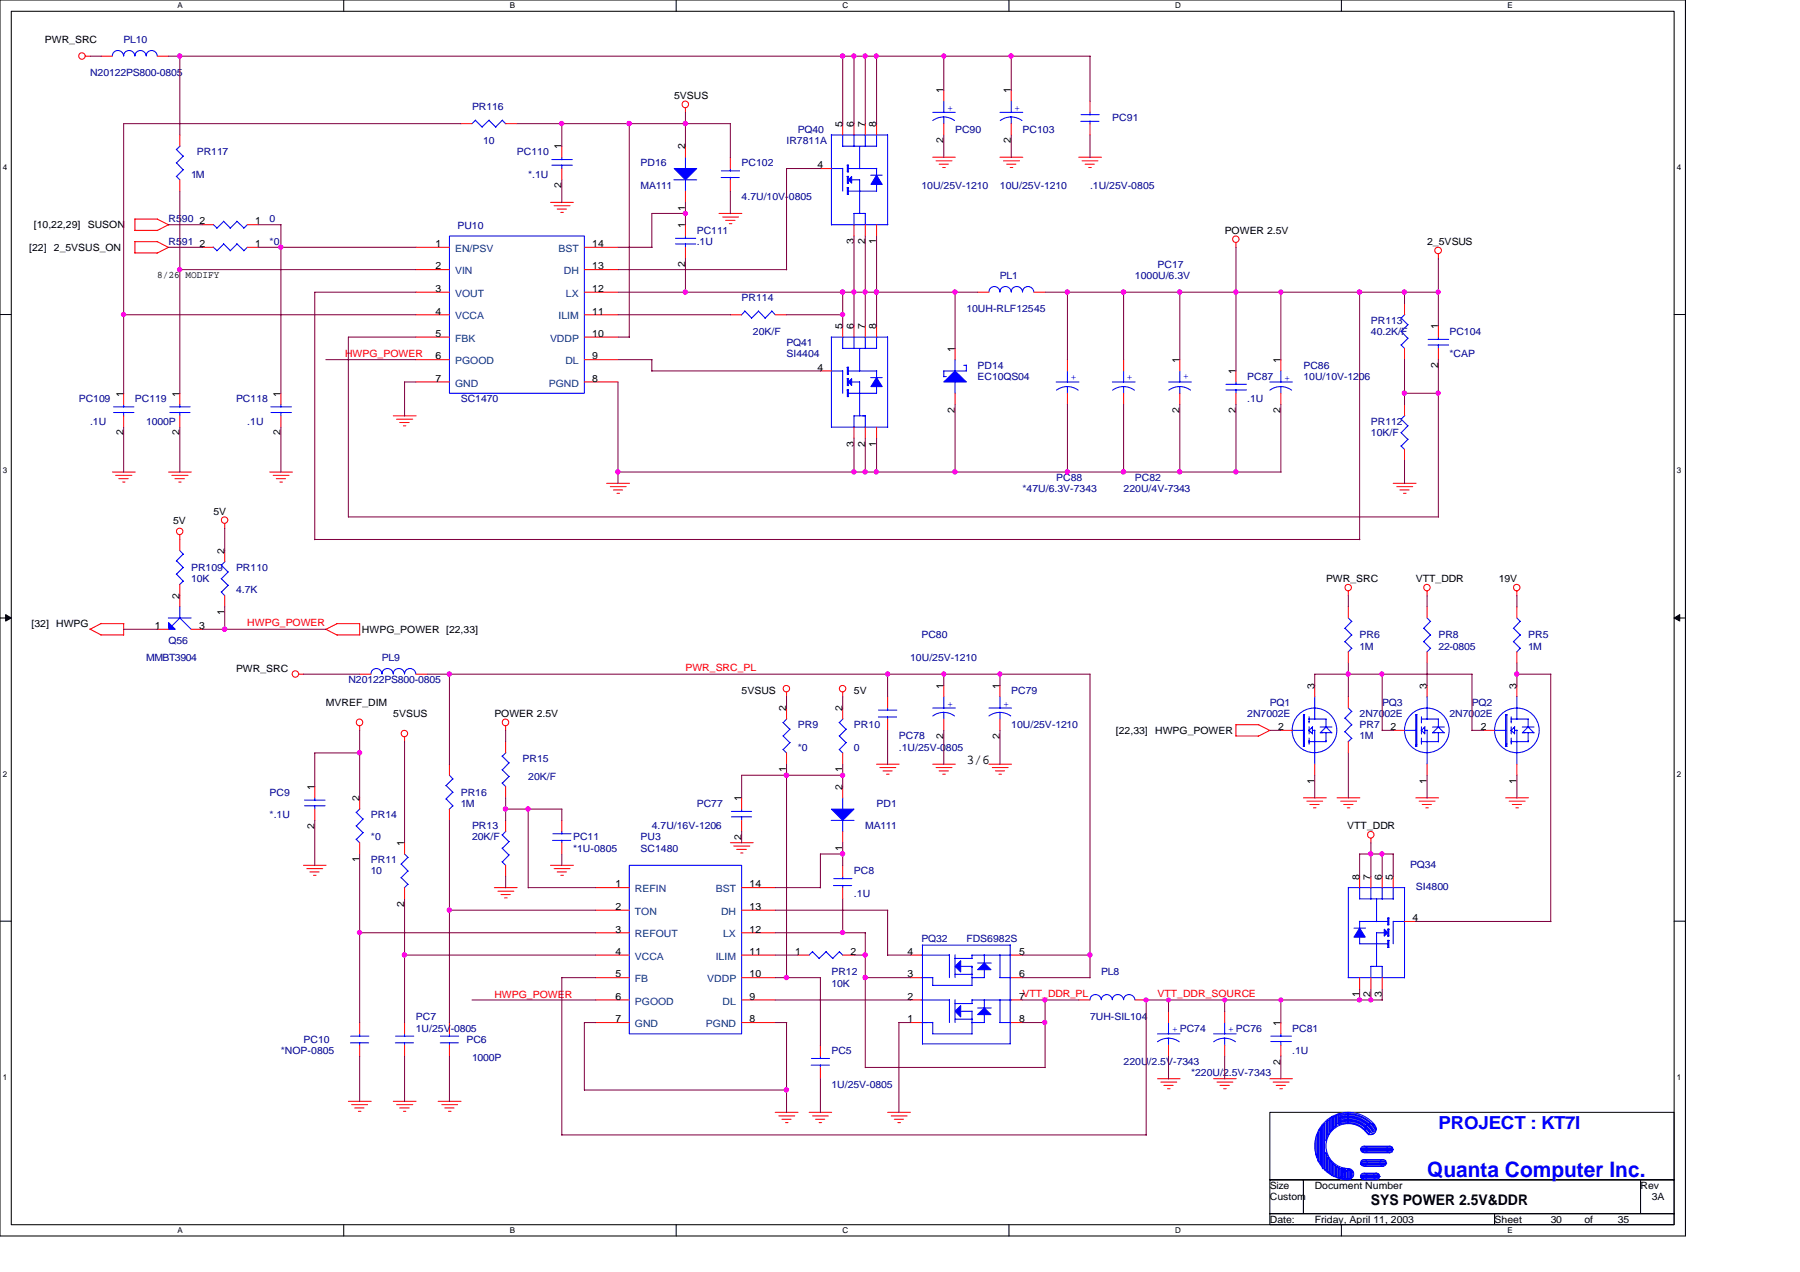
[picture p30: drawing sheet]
<svg xmlns="http://www.w3.org/2000/svg" width="297mm" height="210mm" viewBox="0 0 297 210" stroke-linecap="round" stroke-linejoin="round" font-family="sans-serif">
<defs><g id="words">
<text font-size="3.5" fill="#00f" x="235.5" y="194.3">Quanta Computer Inc.</text>
<text font-size="3" fill="#00f" x="237.4" y="186.3">PROJECT : KT7I</text>
<text font-size="2.4" x="226.2" y="198.8">SYS POWER 2.5V&amp;DDR</text>
<text font-size="2.2" x="159.5" y="126.1">3/6</text>
<g font-size="1.7">
<text x="7.4" y="7.1">PWR_SRC</text>
<text x="111.3" y="16.3">5VSUS</text>
<text x="155.7" y="15.4" transform="rotate(-90 155.7 15.4)">1</text>
<text x="166.8" y="15.4" transform="rotate(-90 166.8 15.4)">1</text>
<text x="139" y="21" transform="rotate(-90 139 21)">5</text>
<text x="140.9" y="21" transform="rotate(-90 140.9 21)">6</text>
<text x="142.7" y="21" transform="rotate(-90 142.7 21)">7</text>
<text x="144.6" y="21" transform="rotate(-90 144.6 21)">8</text>
<text x="155.7" y="23.6" transform="rotate(-90 155.7 23.6)">2</text>
<text x="166.8" y="23.6" transform="rotate(-90 166.8 23.6)">2</text>
<text x="92.7" y="24.6" transform="rotate(-90 92.7 24.6)">1</text>
<text x="113.1" y="24.6" transform="rotate(-90 113.1 24.6)">2</text>
<text x="134.9" y="27.8">4</text>
<text x="92.7" y="31" transform="rotate(-90 92.7 31)">2</text>
<text x="113.1" y="34.8" transform="rotate(-90 113.1 34.8)">1</text>
<text x="4.8" y="41.4">[22]</text>
<text x="5.6" y="37.6">[10,22,29]</text>
<text x="8.9" y="41.4">2_5VSUS_ON</text>
<text x="14.5" y="37.6">SUSON</text>
<text x="32.9" y="37">2</text>
<text x="32.9" y="40.8">2</text>
<text x="42.1" y="37">1</text>
<text x="42.1" y="40.8">1</text>
<text x="71.9" y="40.8">1</text>
<text x="97.7" y="40.8">14</text>
<text x="113.1" y="37.6" transform="rotate(-90 113.1 37.6)">1</text>
<text x="140.9" y="40.3" transform="rotate(-90 140.9 40.3)">3</text>
<text x="142.7" y="40.3" transform="rotate(-90 142.7 40.3)">2</text>
<text x="144.6" y="40.3" transform="rotate(-90 144.6 40.3)">1</text>
<text x="202.1" y="38.6">POWER 2.5V</text>
<text x="235.5" y="40.4">2_5VSUS</text>
<text x="26" y="45.8">8/26 MODIFY</text>
<text x="71.9" y="44.4">2</text>
<text x="97.7" y="44.4">13</text>
<text x="113.1" y="44" transform="rotate(-90 113.1 44)">2</text>
<text x="71.9" y="48.2">3</text>
<text x="71.9" y="51.9">4</text>
<text x="97.7" y="51.9">11</text>
<text x="97.7" y="48.2">12</text>
<text x="71.9" y="55.6">5</text>
<text x="71.9" y="59.3">6</text>
<text x="97.7" y="59.3">9</text>
<text x="97.7" y="55.6">10</text>
<text x="139" y="54.3" transform="rotate(-90 139 54.3)">5</text>
<text x="140.9" y="54.3" transform="rotate(-90 140.9 54.3)">6</text>
<text x="142.7" y="54.3" transform="rotate(-90 142.7 54.3)">7</text>
<text x="144.6" y="54.3" transform="rotate(-90 144.6 54.3)">8</text>
<text x="157.6" y="58" transform="rotate(-90 157.6 58)">1</text>
<text x="194.6" y="59.9" transform="rotate(-90 194.6 59.9)">1</text>
<text x="211.3" y="59.9" transform="rotate(-90 211.3 59.9)">1</text>
<text x="237.3" y="54.3" transform="rotate(-90 237.3 54.3)">1</text>
<text x="20.4" y="65.4" transform="rotate(-90 20.4 65.4)">1</text>
<text x="29.6" y="65.4" transform="rotate(-90 29.6 65.4)">1</text>
<text x="46.3" y="65.4" transform="rotate(-90 46.3 65.4)">1</text>
<text x="71.9" y="63">7</text>
<text x="97.7" y="63">8</text>
<text x="134.9" y="61.2">4</text>
<text x="203.9" y="61.7" transform="rotate(-90 203.9 61.7)">1</text>
<text x="237.3" y="60.7" transform="rotate(-90 237.3 60.7)">2</text>
<text x="20.4" y="71.8" transform="rotate(-90 20.4 71.8)">2</text>
<text x="29.6" y="71.8" transform="rotate(-90 29.6 71.8)">2</text>
<text x="46.3" y="71.8" transform="rotate(-90 46.3 71.8)">2</text>
<text x="157.6" y="68.1" transform="rotate(-90 157.6 68.1)">2</text>
<text x="194.6" y="68.1" transform="rotate(-90 194.6 68.1)">2</text>
<text x="203.9" y="68.1" transform="rotate(-90 203.9 68.1)">2</text>
<text x="211.3" y="68.1" transform="rotate(-90 211.3 68.1)">2</text>
<text x="140.9" y="73.7" transform="rotate(-90 140.9 73.7)">3</text>
<text x="142.7" y="73.7" transform="rotate(-90 142.7 73.7)">2</text>
<text x="144.6" y="73.7" transform="rotate(-90 144.6 73.7)">1</text>
<text x="28.6" y="86.4">5V</text>
<text x="35.2" y="84.9">5V</text>
<text x="37" y="91.4" transform="rotate(-90 37 91.4)">2</text>
<text x="29.6" y="98.8" transform="rotate(-90 29.6 98.8)">2</text>
<text x="37" y="101.5" transform="rotate(-90 37 101.5)">1</text>
<text x="218.8" y="96.1">PWR_SRC</text>
<text x="233.6" y="96.1">VTT_DDR</text>
<text x="247.4" y="96.1">19V</text>
<text x="5.2" y="103.5">[32]</text>
<text x="9.3" y="103.5">HWPG</text>
<text x="25.5" y="103.8">1</text>
<text x="32.9" y="103.8">3</text>
<text x="59.7" y="104.4">HWPG_POWER [22,33]</text>
<text x="38.9" y="110.9">PWR_SRC</text>
<text x="155.7" y="113.7" transform="rotate(-90 155.7 113.7)">1</text>
<text x="165" y="113.7" transform="rotate(-90 165 113.7)">1</text>
<text x="216.9" y="113.7" transform="rotate(-90 216.9 113.7)">3</text>
<text x="235.5" y="113.7" transform="rotate(-90 235.5 113.7)">3</text>
<text x="250.3" y="113.7" transform="rotate(-90 250.3 113.7)">3</text>
<text x="53.8" y="116.5">MVREF_DIM</text>
<text x="64.9" y="118.3">5VSUS</text>
<text x="81.6" y="118.3">POWER 2.5V</text>
<text x="122.4" y="114.6">5VSUS</text>
<text x="129.8" y="117.3" transform="rotate(-90 129.8 117.3)">2</text>
<text x="139" y="117.3" transform="rotate(-90 139 117.3)">2</text>
<text x="140.9" y="114.6">5V</text>
<text x="155.7" y="121.9" transform="rotate(-90 155.7 121.9)">2</text>
<text x="165" y="121.9" transform="rotate(-90 165 121.9)">2</text>
<text x="184.1" y="121.1">[22,33]</text>
<text x="190.6" y="121.1">HWPG_POWER</text>
<text x="210.9" y="120.5">2</text>
<text x="229.5" y="120.5">2</text>
<text x="244.3" y="120.5">2</text>
<text x="51.9" y="130.3" transform="rotate(-90 51.9 130.3)">1</text>
<text x="129.8" y="127.5" transform="rotate(-90 129.8 127.5)">1</text>
<text x="139" y="130.3" transform="rotate(-90 139 130.3)">2</text>
<text x="139" y="127.5" transform="rotate(-90 139 127.5)">1</text>
<text x="216.9" y="129.3" transform="rotate(-90 216.9 129.3)">1</text>
<text x="235.5" y="129.3" transform="rotate(-90 235.5 129.3)">1</text>
<text x="250.3" y="129.3" transform="rotate(-90 250.3 129.3)">1</text>
<text x="51.9" y="136.7" transform="rotate(-90 51.9 136.7)">2</text>
<text x="59.3" y="132.2" transform="rotate(-90 59.3 132.2)">2</text>
<text x="122.3" y="132.2" transform="rotate(-90 122.3 132.2)">1</text>
<text x="222.3" y="136.9">VTT_DDR</text>
<text x="59.3" y="142.3" transform="rotate(-90 59.3 142.3)">1</text>
<text x="66.7" y="139.6" transform="rotate(-90 66.7 139.6)">1</text>
<text x="122.3" y="138.6" transform="rotate(-90 122.3 138.6)">2</text>
<text x="139" y="140.4" transform="rotate(-90 139 140.4)">1</text>
<text x="66.7" y="149.7" transform="rotate(-90 66.7 149.7)">2</text>
<text x="101.6" y="146.4">1</text>
<text x="123.7" y="146.4">14</text>
<text x="224.3" y="145.2" transform="rotate(-90 224.3 145.2)">8</text>
<text x="226.2" y="145.2" transform="rotate(-90 226.2 145.2)">7</text>
<text x="228" y="145.2" transform="rotate(-90 228 145.2)">6</text>
<text x="229.9" y="145.2" transform="rotate(-90 229.9 145.2)">5</text>
<text x="101.6" y="150.2">2</text>
<text x="101.6" y="153.9">3</text>
<text x="123.7" y="153.9">12</text>
<text x="123.7" y="150.2">13</text>
<text x="233.1" y="152">4</text>
<text x="101.6" y="157.6">4</text>
<text x="101.6" y="161.3">5</text>
<text x="123.7" y="161.3">10</text>
<text x="123.7" y="157.6">11</text>
<text x="131.2" y="157.6">1</text>
<text x="140.4" y="157.6">2</text>
<text x="149.8" y="161.3">3</text>
<text x="149.8" y="157.6">4</text>
<text x="168.2" y="161.3">6</text>
<text x="168.2" y="157.6">5</text>
<text x="101.6" y="165">6</text>
<text x="123.7" y="165">9</text>
<text x="149.8" y="165">2</text>
<text x="168.2" y="165">7</text>
<text x="224.3" y="164.5" transform="rotate(-90 224.3 164.5)">1</text>
<text x="226.2" y="164.5" transform="rotate(-90 226.2 164.5)">2</text>
<text x="228" y="164.5" transform="rotate(-90 228 164.5)">3</text>
<text x="101.6" y="168.7">7</text>
<text x="123.7" y="168.7">8</text>
<text x="149.8" y="168.7">1</text>
<text x="168.2" y="168.7">8</text>
<text x="211.3" y="169.3" transform="rotate(-90 211.3 169.3)">1</text>
<text x="211.3" y="175.7" transform="rotate(-90 211.3 175.7)">2</text>
<text x="209.6" y="196.2">Size</text>
<text x="217" y="196.2">Document Number</text>
<text x="270.7" y="196.2">Rev</text>
<text x="209.6" y="198">Custom</text>
<text x="209.6" y="201.8">Date:</text>
<text x="217" y="201.8">Friday, April 11, 2003</text>
<text x="246.6" y="201.8">Sheet</text>
<text x="255.9" y="201.8">30</text>
<text x="261.5" y="201.8">of</text>
<text x="267" y="201.8">35</text>
<text x="272.6" y="198">3A</text>
</g>
<g font-size="1.7" fill="#000080">
<text x="20.4" y="7.1">PL10</text>
<text x="14.9" y="12.6">N20122PS800-0805</text>
<text x="77.9" y="18.2">PR116</text>
<text x="79.8" y="23.7">10</text>
<text x="129.8" y="23.7">IR7811A</text>
<text x="131.7" y="21.9">PQ40</text>
<text x="157.6" y="21.9">PC90</text>
<text x="168.7" y="21.9">PC103</text>
<text x="183.6" y="20">PC91</text>
<text x="31.5" y="29.3">1M</text>
<text x="32.5" y="25.6">PR117</text>
<text x="85.3" y="25.6">PC110</text>
<text x="87.2" y="29.3">*.1U</text>
<text x="105.7" y="27.4">PD16</text>
<text x="122.4" y="27.4">PC102</text>
<text x="105.7" y="31.2">MA111</text>
<text x="122.4" y="33">4.7U/10V-0805</text>
<text x="152.1" y="31.2">10U/25V-1210</text>
<text x="165" y="31.2">10U/25V-1210</text>
<text x="179.9" y="31.2">.1U/25V-0805</text>
<text x="27.8" y="36.7">R590</text>
<text x="27.8" y="40.4">R591</text>
<text x="44.5" y="36.7">0</text>
<text x="44.5" y="40.4">*0</text>
<text x="75.5" y="37.8">PU10</text>
<text x="115" y="38.6">PC111</text>
<text x="115" y="40.4">.1U</text>
<text x="165" y="46">PL1</text>
<text x="187.3" y="46">1000U/6.3V</text>
<text x="191" y="44.2">PC17</text>
<text x="122.4" y="49.7">PR114</text>
<text x="159.5" y="51.6">10UH-RLF12545</text>
<text x="226.2" y="53.4">PR113</text>
<text x="124.2" y="55.2">20K/F</text>
<text x="129.8" y="57.1">PQ41</text>
<text x="129.8" y="59">SI4404</text>
<text x="226.2" y="55.2">40.2K/F</text>
<text x="239.2" y="55.2">PC104</text>
<text x="239.2" y="59">*CAP</text>
<text x="161.3" y="60.8">PD14</text>
<text x="161.3" y="62.7">EC10QS04</text>
<text x="205.8" y="62.7">PC87</text>
<text x="215.1" y="60.8">PC86</text>
<text x="215.1" y="62.7">10U/10V-1206</text>
<text x="13" y="66.4">PC109</text>
<text x="14.9" y="70.1">.1U</text>
<text x="22.3" y="66.4">PC119</text>
<text x="24.1" y="70.1">1000P</text>
<text x="38.9" y="66.4">PC118</text>
<text x="40.8" y="70.1">.1U</text>
<text x="76" y="66.4">SC1470</text>
<text x="205.8" y="66.4">.1U</text>
<text x="226.2" y="70.1">PR112</text>
<text x="226.2" y="72">10K/F</text>
<text x="168.7" y="81.2">*47U/6.3V-7343</text>
<text x="174.3" y="79.4">PC88</text>
<text x="185.4" y="81.2">220U/4V-7343</text>
<text x="187.3" y="79.4">PC82</text>
<text x="31.5" y="94.2">PR109</text>
<text x="38.9" y="94.2">PR110</text>
<text x="31.5" y="96.1">10K</text>
<text x="38.9" y="97.9">4.7K</text>
<text x="27.8" y="106.3">Q56</text>
<text x="152.1" y="105.3">PC80</text>
<text x="224.4" y="105.3">PR6</text>
<text x="224.4" y="107.2">1M</text>
<text x="237.4" y="105.3">PR8</text>
<text x="237.4" y="107.2">22-0805</text>
<text x="252.2" y="105.3">PR5</text>
<text x="252.2" y="107.2">1M</text>
<text x="24.1" y="109.1">MMBT3904</text>
<text x="57.5" y="112.7">N20122PS800-0805</text>
<text x="63" y="109.1">PL9</text>
<text x="150.2" y="109.1">10U/25V-1210</text>
<text x="166.9" y="114.6">PC79</text>
<text x="205.8" y="118.3">2N7002E</text>
<text x="209.5" y="116.5">PQ1</text>
<text x="224.4" y="118.3">2N7002E</text>
<text x="228.1" y="116.5">PQ3</text>
<text x="239.2" y="118.3">2N7002E</text>
<text x="242.9" y="116.5">PQ2</text>
<text x="86.2" y="125.7">PR15</text>
<text x="131.7" y="120.1">PR9</text>
<text x="131.7" y="123.9">*0</text>
<text x="140.9" y="120.1">PR10</text>
<text x="140.9" y="123.9">0</text>
<text x="148.3" y="122">PC78</text>
<text x="148.3" y="123.9">.1U/25V-0805</text>
<text x="166.9" y="120.1">10U/25V-1210</text>
<text x="224.4" y="120.1">PR7</text>
<text x="224.4" y="122">1M</text>
<text x="44.5" y="131.3">PC9</text>
<text x="76" y="131.3">PR16</text>
<text x="87.2" y="128.7">20K/F</text>
<text x="44.5" y="135">*.1U</text>
<text x="61.2" y="135">PR14</text>
<text x="76" y="133.1">1M</text>
<text x="77.9" y="136.9">PR13</text>
<text x="107.6" y="136.9">4.7U/16V-1206</text>
<text x="115" y="133.1">PC77</text>
<text x="142.8" y="136.9">MA111</text>
<text x="144.7" y="133.1">PD1</text>
<text x="61.2" y="142.4">PR11</text>
<text x="61.2" y="138.7">*0</text>
<text x="77.9" y="138.7">20K/F</text>
<text x="94.6" y="138.7">PC11</text>
<text x="94.6" y="140.5">*1U-0805</text>
<text x="105.7" y="138.7">PU3</text>
<text x="105.7" y="140.5">SC1480</text>
<text x="232.7" y="143.2">PQ34</text>
<text x="61.2" y="144.3">10</text>
<text x="140.9" y="144.3">PC8</text>
<text x="140.9" y="148">.1U</text>
<text x="233.6" y="146.9">SI4800</text>
<text x="152.1" y="155.4">PQ32</text>
<text x="159.5" y="155.4">FDS6982S</text>
<text x="137.2" y="161">PR12</text>
<text x="181.7" y="161">PL8</text>
<text x="137.2" y="162.8">10K</text>
<text x="46.4" y="173.9">*NOP-0805</text>
<text x="50.1" y="172.1">PC10</text>
<text x="68.6" y="168.4">PC7</text>
<text x="68.6" y="170.2">1U/25V-0805</text>
<text x="77" y="172.1">PC6</text>
<text x="137.2" y="173.9">PC5</text>
<text x="179.9" y="168.4">7UH-SIL104</text>
<text x="213.2" y="170.2">PC81</text>
<text x="213.2" y="173.9">.1U</text>
<text x="77.9" y="175">1000P</text>
<text x="137.2" y="179.5">1U/25V-0805</text>
<text x="185.4" y="175.8">220U/2.5V-7343</text>
<text x="196.6" y="177.6">*220U/2.5V-7343</text>
</g>
<g font-size="1.7" fill="#00f">
<text x="156.3" y="18.4">+</text>
<text x="167.4" y="18.4">+</text>
<text x="176.7" y="62.7">+</text>
<text x="186" y="62.7">+</text>
<text x="195.2" y="62.5">+</text>
<text x="212" y="62.9">+</text>
<text x="156.3" y="116.7">+</text>
<text x="165.6" y="116.7">+</text>
<text x="193.4" y="170.2">+ PC74</text>
<text x="202.7" y="170.2">+ PC76</text>
</g>
<g font-size="1.7" fill="#004080">
<text x="75.1" y="41.6">EN/PSV</text>
<text x="92.2" y="41.6">BST</text>
<text x="75.1" y="45.3">VIN</text>
<text x="93" y="45.3">DH</text>
<text x="75.1" y="49">VOUT</text>
<text x="75.1" y="52.7">VCCA</text>
<text x="92.2" y="52.7">ILIM</text>
<text x="93.4" y="49">LX</text>
<text x="75.1" y="56.4">FBK</text>
<text x="90.8" y="56.4">VDDP</text>
<text x="75.1" y="60.1">PGOOD</text>
<text x="75.1" y="63.8">GND</text>
<text x="90.6" y="63.8">PGND</text>
<text x="93.3" y="60.1">DL</text>
<text x="104.8" y="147.2">REFIN</text>
<text x="118.1" y="147.2">BST</text>
<text x="104.8" y="151">TON</text>
<text x="104.8" y="154.7">REFOUT</text>
<text x="119" y="151">DH</text>
<text x="119.3" y="154.7">LX</text>
<text x="104.8" y="158.4">VCCA</text>
<text x="118.1" y="158.4">ILIM</text>
<text x="104.8" y="162.1">FB</text>
<text x="104.8" y="165.8">PGOOD</text>
<text x="116.7" y="162.1">VDDP</text>
<text x="119.3" y="165.8">DL</text>
<text x="104.8" y="169.5">GND</text>
<text x="116.5" y="169.5">PGND</text>
</g>
<g font-size="1.7" fill="#f00">
<text x="56.9" y="59">HWPG_POWER</text>
<text x="40.8" y="103.3">HWPG_POWER</text>
<text x="113.1" y="110.7">PWR_SRC_PL</text>
<text x="81.6" y="164.7">HWPG_POWER</text>
<text x="168.7" y="164.5">VTT_DDR_PL</text>
<text x="191" y="164.5">VTT_DDR_SOURCE</text>
</g>
<g font-size="1.3">
<text x="29.3" y="1.4">A</text>
<text x="84.2" y="1.4">B</text>
<text x="139" y="1.4">C</text>
<text x="193.9" y="1.4">D</text>
<text x="248.8" y="1.4">E</text>
<text x=".5" y="28.1">4</text>
<text x="276.7" y="28.1">4</text>
<text x=".5" y="78.1">3</text>
<text x="276.7" y="78.1">3</text>
<text x=".5" y="128.2">2</text>
<text x="276.7" y="128.2">2</text>
<text x=".5" y="178.2">1</text>
<text x="276.7" y="178.2">1</text>
<text x="29.3" y="203.5">A</text>
<text x="84.2" y="203.5">B</text>
<text x="139" y="203.5">C</text>
<text x="193.9" y="203.5">D</text>
<text x="248.8" y="203.5">E</text>
</g>
</g></defs>
<path d="M0 0h278.1v204h-278.1zM1.9 1.9h274.4v200.2h-274.4z" fill="none" stroke="#000" stroke-width=".17"/>
<g fill="#fff">
<path d="M29.3 .2h.8v1.5h-.8z"/>
<path d="M29.3 202.3h.8v1.5h-.8z"/>
</g>
<path d="M56.7 0v1.9M56.7 202.1v1.9" fill="none" stroke="#000" stroke-width=".17"/>
<g fill="#fff">
<path d="M84.2 .2h.8v1.5h-.8z"/>
<path d="M84.2 202.3h.8v1.5h-.8z"/>
</g>
<path d="M111.6 0v1.9M111.6 202.1v1.9" fill="none" stroke="#000" stroke-width=".17"/>
<g fill="#fff">
<path d="M139 .2h1v1.5h-1z"/>
<path d="M139 202.3h1v1.5h-1z"/>
</g>
<path d="M166.5 0v1.9M166.5 202.1v1.9" fill="none" stroke="#000" stroke-width=".17"/>
<g fill="#fff">
<path d="M193.9 .2h1v1.5h-1z"/>
<path d="M193.9 202.3h1v1.5h-1z"/>
</g>
<path d="M221.4 0v1.9M221.4 202.1v1.9" fill="none" stroke="#000" stroke-width=".17"/>
<g fill="#fff">
<path d="M248.8 .2h.8v1.5h-.8z"/>
<path d="M248.8 202.3h.8v1.5h-.8z"/>
<path d="M.5 26.9h.7v1.5h-.7z"/>
<path d="M276.7 26.9h.8v1.5h-.8z"/>
<path d="M.5 76.9h.7v1.5h-.7z"/>
<path d="M276.7 76.9h.8v1.5h-.8z"/>
</g>
<path d="M0 51.9h1.9M276.3 51.9h1.8" fill="none" stroke="#000" stroke-width=".17"/>
<g fill="#fff">
<path d="M.5 127h.7v1.5h-.7z"/>
<path d="M276.7 127h.8v1.5h-.8z"/>
</g>
<path d="M0 102h1.9M276.3 102h1.8" fill="none" stroke="#000" stroke-width=".17"/>
<path d="M.9 101.4l1 .6-1 .5zM276.3 102l.9-.6v1.1z" fill="#000" stroke="#000" stroke-width=".17"/>
<g fill="#fff">
<path d="M.5 177h.7v1.5h-.7z"/>
<path d="M276.7 177h.8v1.5h-.8z"/>
</g>
<path d="M0 152h1.9M276.3 152h1.8M209.5 183.6h66.8v11.1h-66.8zM209.5 194.7h5.6v5.6h-5.6zM215.1 194.7h55.6v5.6h-55.6zM270.7 194.7h5.6v5.6h-5.6zM209.5 200.3h37.1v1.8h-37.1zM246.6 200.3h29.7v1.8h-29.7z" fill="none" stroke="#000" stroke-width=".17"/>
<g fill="none" stroke="#f00" stroke-width=".17">
<path d="M14.1 9.3h.8M16.7 9.3h1.8M26 9.3h1.8M113.1 17.8v.8M155.7 14.9v1.8M166.9 14.9v1.8M179.9 16.7v1.8M22.2 38h3.8M22.3 39.9h3.7M22.3 36.1v1.9M22.3 39.8v1.9M22.3 36.2h3.7"/>
<path d="M26 39.9l1.9 1M26 36.2l1.9 .9M27.8 37.1l-1.9 1M29.7 22.3v1.8M29.7 29.7v1.8M33.4 37.1h1.8M40.8 37.1h1.9M76 20.4h1.9M83.4 20.4h1.9M90.8 33.4h3.8M91.4 34h2.7M91.9 34.5h1.6"/>
<path d="M92.5 35.1h.5M92.7 24.1v1.8M92.7 27.8v1.9M113.1 24.1v1.8M113.1 31.5v1.9M113.1 37.1v1.8M118.7 35.2h3.7M119.3 35.8h2.6M119.8 36.4h1.5M120.4 36.9h.4M120.5 25.9v1.9M120.5 29.7v1.8"/>
<path d="M135.4 27.8h1.8M139.1 20.4v1.9M140.9 20.4v1.9M140.9 37.1v1.8M142.8 20.4v1.9M142.8 37.1v1.8M144.7 20.4v1.9M144.7 37.1v1.8M153.9 25.9h3.7M154.5 26.5h2.6M155 27.1h1.5M155.6 27.6h.4"/>
<path d="M155.7 20.4v1.9M165 25.9h3.8M165.6 26.5h2.6M166.1 27.1h1.5M166.7 27.6h.4M166.9 20.4v1.9M178 25.9h3.8M178.6 26.5h2.6M179.1 27.1h1.5M179.7 27.6h.4M179.9 20.4v1.9M22.2 41.7h3.8"/>
<path d="M27.8 40.8l-1.9 1M33.4 40.8h1.8M40.8 40.8h1.9M68.6 40.8h5.6M68.6 44.5h5.6M68.6 48.2h5.6M68.6 51.9h5.6M68.6 55.6h5.6M68.6 59.4h5.6M96.4 40.8h5.6M96.4 44.5h5.6M96.4 48.2h5.6"/>
<path d="M96.4 51.9h5.6M96.4 55.6h5.6M96.4 59.4h5.6M113.1 40.8v1.9M120.5 51.9h1.9M127.9 51.9h1.9M139.1 53.8v1.8M140.9 53.8v1.8M142.8 53.8v1.8M144.7 53.8v1.8M157.6 57.5v1.9M161.3 48.2h1.9"/>
<path d="M170.6 48.2h1.9M176.1 59.4v1.8M185.4 59.4v1.8M194.7 59.4v1.8M204 40v.9M211.4 59.4v1.8M231.8 50.1v1.8M231.8 57.5v1.9M237.4 41.9v.8M237.4 53.8v1.8M237.4 57.5v1.9M18.5 77.9h3.8"/>
<path d="M19.1 78.4h2.7M19.6 79h1.6M20.2 79.5h.4M20.4 64.9v1.9M20.4 68.6v1.9M27.8 77.9h3.8M28.4 78.4h2.6M28.9 79h1.5M29.5 79.5h.4M29.7 64.9v1.9M29.7 68.6v1.9M44.5 77.9h3.8"/>
<path d="M45.1 78.4h2.6M45.6 79h1.5M46.2 79.5h.4M46.4 64.9v1.9M46.4 68.6v1.9M64.9 68.6h3.8M65.4 69.2h2.7M66 69.7h1.5M66.6 70.3h.4M68.6 63h5.6M96.4 63h5.6M100.1 79.8h3.8"/>
<path d="M135.4 61.2h1.8M140.9 70.5v1.8M142.8 70.5v1.8M144.7 70.5v1.8M157.6 64.9v1.9M176.1 64.9v1.9M185.4 64.9v1.9M194.7 64.9v1.9M204 61.2v1.8M204 64.9v1.9M211.4 64.9v1.9M229.9 79.8h3.8"/>
<path d="M231.8 66.8v1.8M231.8 74.2v1.8M29.7 88.3v2.5M29.7 96.4v3.7M37.1 86.4v.8M37.1 90.8v1.9M37.1 98.3v1.8M100.7 80.3h2.6M101.2 80.9h1.5M101.8 81.4h.4M222.5 97.5v.8M230.5 80.3h2.6"/>
<path d="M231 80.9h1.5M231.6 81.4h.4M235.5 97.5v.8M250.3 97.5v.8M14.8 103.8l1.9 1M16.6 104.8h3.8M16.7 102.9h3.7M16.7 102.9l-1.8 .9M20.4 102.9v1.9M26 103.8h1.8M31.5 103.8h1.9M49.3 111.3h.8"/>
<path d="M53.8 103.8l1.9 1M55.6 102.9h3.8M55.6 104.8h3.8M55.6 102.9l-1.9 1M59.4 102.9v1.9M59.4 119.8v.8M59.4 111.3h1.8M68.6 111.3h1.9M83.4 119.8v.8M129.8 114.2v.8M129.8 116.8v1.9M139.1 114.2v.8"/>
<path d="M139.1 116.8v1.9M146.5 115v1.8M146.5 118.7v1.8M155.7 113.1v1.9M155.7 118.7v1.8M165 113.1v1.9M165 118.7v1.8M204 119.5v2M204 119.6h3.7M207.7 119.6l1.9 1M217 113.1v1.9M222.5 100.1v1.9"/>
<path d="M222.5 107.6v1.8M222.5 115v1.8M235.5 100.1v1.9M235.5 107.6v1.8M235.5 113.1v1.9M250.3 100.1v1.9M250.3 107.6v1.8M250.3 113.1v1.9M51.9 129.8v1.9M51.9 133.5v1.9M59.4 131.7v1.8M59.4 139.1v1.8"/>
<path d="M66.8 121.6v.8M66.8 139.1v1.8M74.2 126.1v1.8M74.2 133.5v1.9M83.4 122.4v1.8M83.4 129.8v1.9M83.4 135.4v1.8M92.7 135.4v1.8M92.7 139.1v1.8M120.5 139.1h3.8M121.1 139.6h2.6M122.4 131.7v1.8"/>
<path d="M122.4 135.4v1.8M129.8 124.2v1.9M139.1 124.2v1.9M139.1 129.8v1.9M139.1 137.2v1.9M144.7 126.1h3.7M145.2 126.7h2.6M145.7 127.2h1.5M146.3 127.8h.4M153.9 126.1h3.7M154.5 126.7h2.6M155 127.2h1.5"/>
<path d="M155.6 127.8h.4M163.2 126.1h3.7M163.7 126.7h2.7M164.3 127.2h1.5M164.8 127.8h.5M203.9 121.5h3.8M209.5 120.5l-1.9 1M211.4 120.5h1.8M215.1 131.7h3.8M215.6 132.2h2.7M216.2 132.8h1.5M216.7 133.3h.5"/>
<path d="M217 126.1v1.8M220.6 131.7h3.8M221.2 132.2h2.7M221.7 132.8h1.6M222.3 133.3h.5M222.5 122.4v1.8M226.2 138.3v.8M229.9 120.5h1.9M233.6 131.7h3.8M234.2 132.2h2.6M234.7 132.8h1.5M235.3 133.3h.4"/>
<path d="M235.5 126.1v1.8M244.8 120.5h1.8M248.5 131.7h3.7M249 132.2h2.7M249.6 132.8h1.5M250.1 133.3h.5M250.3 126.1v1.8M50.1 142.8h3.7M50.6 143.3h2.7M51.1 143.9h1.6M51.7 144.4h.5M66.8 146.5v1.8"/>
<path d="M81.6 146.5h3.7M82.2 147.1h2.6M82.7 147.6h1.5M83.3 148.2h.4M83.4 142.8v1.9M90.8 142.8h3.8M91.4 143.3h2.7M91.9 143.9h1.6M92.5 144.4h.5M98.3 146.5h5.5M98.3 157.6h5.5M98.3 150.2h5.5"/>
<path d="M98.3 153.9h5.5M121.6 140.2h1.5M122.2 140.8h.4M122.4 146.5h5.5M122.4 157.6h5.5M122.4 150.2h5.5M122.4 153.9h5.5M131.7 157.6h1.8M139.1 142.8v1.9M139.1 146.5v1.8M139.1 157.6h1.8M150.2 157.6h1.9"/>
<path d="M166.9 157.6h1.8M224.4 144.7v1.8M226.2 144.7v1.8M228.1 144.7v1.8M229.9 144.7v1.8M231.8 152.1h1.8M59.4 168.7v1.9M59.4 172.5v1.8M66.8 168.7v1.9M66.8 172.5v1.8M74.2 168.7v1.9M74.2 172.5v1.8"/>
<path d="M98.3 168.7h5.5M98.3 165h5.5M98.3 161.3h5.5M122.4 168.7h5.5M122.4 165h5.5M122.4 161.3h5.5M135.4 172.5v1.8M135.4 176.1v1.9M150.2 168.7h1.9M150.2 165h1.9M150.2 161.3h1.9M166.9 168.7h1.8"/>
<path d="M166.9 165h1.8M166.9 161.3h1.8M178 165h1.9M187.3 165h1.8M191 178h3.7M191.6 178.6h2.6M192.1 179.1h1.5M192.7 179.7h.4M192.8 166.9v1.8M192.8 172.5v1.8M200.3 178h3.7M200.8 178.6h2.7"/>
<path d="M201.3 179.1h1.6M201.9 179.7h.5M202.1 166.9v1.8M202.1 172.5v1.8M209.5 178h3.8M210.1 178.6h2.6M210.6 179.1h1.5M211.2 179.7h.4M211.4 168.7v1.9M211.4 172.5v1.8M224.4 161.3v1.9M226.2 161.3v1.9"/>
<path d="M228.1 161.3v1.9M57.5 181.7h3.8M58 182.3h2.7M58.5 182.8h1.6M59.1 183.4h.5M64.9 181.7h3.8M65.4 182.3h2.7M66 182.8h1.5M66.6 183.4h.4M72.3 181.7h3.8M72.9 182.3h2.6M73.4 182.8h1.5"/>
<path d="M74 183.4h.4M127.9 183.6h3.8M128.5 184.1h2.6M129 184.7h1.6M129.6 185.3h.4M133.5 183.6h3.7M134.1 184.1h2.6M134.6 184.7h1.5M135.2 185.3h.4M146.5 183.6h3.7M147.1 184.1h2.6M147.6 184.7h1.5"/>
<path d="M148.2 185.3h.4"/>
<circle cx="13.5" cy="9.2" r=".54"/>
<circle cx="113.1" cy="17.2" r=".55"/>
<circle cx="203.9" cy="39.5" r=".54"/>
<circle cx="237.3" cy="41.3" r=".55"/>
<circle cx="29.6" cy="87.7" r=".54"/>
<circle cx="37.1" cy="85.8" r=".54"/>
<circle cx="222.5" cy="97" r=".54"/>
<circle cx="235.5" cy="97" r=".54"/>
<circle cx="250.3" cy="97" r=".54"/>
<circle cx="48.7" cy="111.2" r=".54"/>
<circle cx="59.3" cy="119.2" r=".55"/>
<circle cx="83.4" cy="119.2" r=".55"/>
<circle cx="129.8" cy="113.6" r=".54"/>
<circle cx="139" cy="113.6" r=".54"/>
<circle cx="66.7" cy="121" r=".54"/>
<circle cx="226.2" cy="137.7" r=".55"/>
</g>
<g fill="none" stroke="#00f" stroke-width=".17">
<path d="M18.5 9.2a.93 .93 0 0 1 1-.9 .93 .93 0 0 1 .9 .9 .93 .93 0 0 1 .9-.9 .93 .93 0 0 1 1 .9 .93 .93 0 0 1 .9-.9 .93 .93 0 0 1 .9 .9 .91 .91 0 0 1 .9-.9 .91 .91 0 0 1 1 .9M78.4 19.9l1.2 1.1M78.5 19.8l-.6 .6M80.7 19.9l1.1 1.1M80.7 19.8l-1.2 1.2M82.9 19.9l.6 .5M82.9 19.8l-1.1 1.2M153.9 19.9l.7-.4 1.1-.2 .8 .1 1 .5M153.9 18.5h3.7M155.7 16.7v1.9M155.7 19.3v1.1M165 18.5h3.8"/>
<path d="M165.1 19.9l.6-.4 1.1-.2 .8 .1 1.1 .5M166.9 16.7v1.9M166.9 19.3v1.1M178.4 18.9h3M179.9 18.5v.5M179.9 20v.4M29.1 29.1l.6 .6M29.1 26.8l1.1 1.2M29.1 24.6l1.1 1.2M29.7 24.1l-.6 .6M30.3 28l-1.2 1.1M30.3 25.7l-1.2 1.2"/>
<path d="M35.2 37l.6 .6M36.9 36.5l1.1 1.1M36.9 36.5l-1.1 1.2M39.1 36.5l1.2 1.1M39.1 36.5l-1.1 1.2M40.8 37.1l-.6 .6M74.2 38.9h22.2v26h-22.2zM91.1 27.3h3.3M91.1 26.3h3.3M92.7 25.9v.5M92.7 27.2v.6M111.2 29.7h3.8"/>
<path d="M111.5 39.3h3.3M113.1 25.9v2M113.1 29.7v1.9M113.1 38.9v.5M119 29.3h3M119 28.2h3M120.5 27.8v.4M120.5 29.3v.4M137.2 27.8h1.9M137.2 22.3h9.3M137.2 22.3v14.8M137.2 37.1h9.3"/>
<path d="M139.1 22.3v1.9M139.1 27.8v3.7M139.8 27.3h.2M139.8 31h.2M139.8 29.1h.2M139.8 27.2v1.2h.2M139.8 29.1v1.1h.2M139.8 30.9v1.2h.2M140 27.2v1.2M140 29.1v1.1M140 30.9v1.2M140 27.8h4.7"/>
<path d="M140.5 29.7h1.4M140.9 22.3v1.9M141.9 24.1v3.8M141.9 29.6v5.6M142.8 22.3v1.9M142.8 35.2v1.9M142.8 35.2h-1.9v1.9M143.7 28.9h1.9M144.7 22.2v1.9h-5.7M144.7 27.8v1.1M144.7 30.4v1.1h-4.7M146.5 22.2v14.9"/>
<path d="M178.4 20h3M35.2 40.8l.6 .6M36.9 40.2l1.1 1.2M36.9 40.3l-1.1 1.1M39.1 40.2l1.2 1.2M39.1 40.3l-1.1 1.1M40.8 40.8l-.6 .6M111.5 40.3h3.3M113.1 40.2v.6M122.9 51.3l1.1 1.2M122.9 51.3l-.6 .7M125.1 51.3l1.2 1.2"/>
<path d="M125.2 51.3l-1.2 1.2M127.3 51.3l.6 .6M127.4 51.3l-1.2 1.2M137.2 55.6h9.3M137.2 55.6v14.9M139.1 55.6v1.9M140.9 55.6v1.9M141.9 57.5v3.8M142.8 55.6v1.9M144.7 55.6v1.9h-5.7M146.5 55.6v14.9M157.6 59.3v1.9"/>
<path d="M163.2 48.2a.91 .91 0 0 1 .9-.9 .91 .91 0 0 1 .9 .9 .93 .93 0 0 1 .9-.9 .93 .93 0 0 1 1 .9 .93 .93 0 0 1 .9-.9 .93 .93 0 0 1 .9 .9 .93 .93 0 0 1 1-.9 .93 .93 0 0 1 .9 .9M231.2 56.9l.6 .6M231.2 54.7l1.1 1.1M231.2 52.5l1.1 1.1M231.8 51.9l-.6 .6M232.4 55.8l-1.2 1.1M232.4 53.6l-1.2 1.1M235.7 56.9h3.4M235.7 56h3.4M237.4 55.6v.4M237.4 56.9v.6M18.8 68.1h3.3"/>
<path d="M18.8 67.1h3.3M20.4 66.8v.4M20.4 68v.6M28 68.1h3.4M28 67.1h3.4M29.7 66.8v.4M29.7 68v.6M44.7 68.1h3.4M44.7 67.1h3.4M46.4 66.8v.4M46.4 68v.6M137.2 61.2h1.9"/>
<path d="M137.2 70.5h9.3M139.1 61.2v3.7M139.8 64.3h.2M139.8 62.5h.2M139.8 60.6h.2M139.8 60.6v1.2h.2M139.8 62.4v1.2h.2M139.8 64.3v1.1h.2M140 61.2h4.7M140 60.6v1.2M140 62.4v1.2M140 64.3v1.1"/>
<path d="M140.5 63h1.4M141.9 63v5.6M142.8 68.6v1.9M142.8 68.6h-1.9v1.9M143.7 62.3h1.9M144.7 61.2v1.1M144.7 63.8v1.1h-4.7M155.7 62.1h.5M157.6 63v1.9M159 60.3h.5M159.5 60.2v1M159.5 61.2h-3.8v1"/>
<path d="M174.3 63h3.8M174.3 64.4l1.1-.5 .7-.1 .8 .1 1 .5M176.1 61.2v1.9M176.1 63.8v1.1M183.6 63h3.7M183.6 64.4l1-.5 .8-.1 .8 .1 1 .5M185.4 61.2v1.9M185.4 63.8v1.1M192.8 63h3.8M192.9 64.4l1-.5 .7-.1 .8 .1 1.1 .5M194.7 61.2v1.9M194.7 63.8v1.1"/>
<path d="M202.3 64.3h3.4M202.3 63.4h3.4M204 63v.5M204 64.3v.6M209.5 64.4l.7-.4 1.1-.2 .8 .1 1 .5M209.5 63h3.8M211.4 61.2v1.9M211.4 63.8v1.1M231.2 73.6l.6 .6M231.2 71.4l1.1 1.1M231.2 69.1l1.1 1.2M231.8 68.6l-.6 .6"/>
<path d="M232.4 72.5l-1.2 1.1M232.4 70.2l-1.2 1.2M29.1 92.5l1.2 1.2M29.1 94.7l1.2 1.2M29.7 90.8l.6 .7M30.2 91.4l-1.1 1.2M30.2 93.6l-1.1 1.2M30.2 95.9l-.6 .6M36.5 97.7l.6 .6M36.5 95.5l1.1 1.1M36.5 93.2l1.1 1.2M37.1 92.7l-.6 .6"/>
<path d="M37.7 96.6l-1.2 1.1M37.7 94.4l-1.2 1.1M27.8 102h3.7M29.6 101.9l1.9 1.9M29.7 100.1v1.9l-1.4 1.3M61.2 111.2a.91 .91 0 0 1 .9-.9 .91 .91 0 0 1 .9 .9 .93 .93 0 0 1 1-.9 .93 .93 0 0 1 .9 .9 .93 .93 0 0 1 .9-.9 .93 .93 0 0 1 1 .9 .93 .93 0 0 1 .9-.9 .93 .93 0 0 1 .9 .9M129.2 119.2l1.1 1.2M129.8 118.6l-.6 .7M138.5 119.2l1.1 1.2M139.1 118.6l-.6 .7M144.9 118.3h3.1M145 117.2h3"/>
<path d="M146.5 116.8v.4M146.5 118.3v.4M153.9 118.2l.7-.4 1.1-.2 .8 .1 1 .5M153.9 116.8h3.7M155.7 115v1.9M155.7 117.5v1.2M163.2 118.2l.7-.4 1.1-.2 .8 .1 1 .5M163.2 116.8h3.7M165 115v1.9M165 117.5v1.2M215.3 117.9v5.3M215.3 117.9h-.2v5.2"/>
<path d="M216 118.7h2.9M216 118.3v1M216 119.9v1.2M216.6 120v1.1M216.6 119.9l-.6 .7M217 114.9v3.8M217.8 120h2M218.8 118.7v1.3M222 103.7l1.1 1.1M222 105.9l1.1 1.1M222 118.5l1.1 1.1M222.5 102l.6 .6"/>
<path d="M222.5 116.8l.6 .6M223.1 102.5l-1.2 1.2M223.1 104.8l-1.2 1.1M223.1 107l-.6 .6M223.1 117.4l-1.2 1.1M223.1 119.6l-1.2 1.2M233.8 117.9v5.3M233.8 117.9h-.2v5.2M234.5 118.7h2.9M234.6 118.3v1M234.6 119.9v1.2M234.9 103.7l1.2 1.1"/>
<path d="M234.9 105.9l1.2 1.1M235.1 120v1.1M235.2 119.9l-.7 .7M235.5 114.9v3.8M235.5 102l.6 .6M236.1 102.5l-1.2 1.2M236.1 104.8l-1.2 1.1M236.1 107l-.6 .6M236.4 120h1.9M237.4 118.7v1.3M248.7 117.9v5.3M248.7 117.9h-.2v5.2"/>
<path d="M249.3 118.7h2.9M249.4 118.3v1M249.4 119.9v1.2M249.8 103.7l1.1 1.1M249.8 105.9l1.1 1.1M249.9 120v1.1M250 119.9l-.7 .7M250.3 114.9v3.8M250.3 102l.6 .6M250.9 102.5l-1.2 1.2M250.9 104.8l-1.2 1.1M250.9 107l-.6 .6"/>
<path d="M251.2 120h2M252.2 118.7v1.3M50.2 133h3.4M50.2 132h3.4M51.9 131.7v.4M51.9 132.9v.6M58.8 138.5l.6 .6M58.8 136.3l1.1 1.1M58.8 134l1.1 1.2M59.4 133.5l-.6 .6M59.9 137.4l-1.1 1.1M59.9 135.1l-1.1 1.2"/>
<path d="M73.6 129.6l1.2 1.2M73.6 131.8l1.2 1.2M74.2 127.9l.6 .7M74.7 128.5l-1.1 1.2M74.7 130.7l-1.1 1.2M74.7 133l-.6 .6M82.8 129.2l.6 .6M82.8 127l1.2 1.1M82.8 124.8l1.2 1.1M82.8 140l1.2 1.1M82.8 137.8l1.2 1.1M83.5 124.2l-.6 .6"/>
<path d="M83.5 137.2l-.6 .6M84 128.1l-1.1 1.1M84 125.9l-1.1 1.1M84 138.9l-1.1 1.1M91.2 138.7h3M91.2 137.6h3M92.7 137.2v.4M92.7 138.6v.5M120.7 134.8h3.3M120.7 133.9h3.3M122.4 133.5v.4M122.4 134.7v.7"/>
<path d="M129.2 123.7l.6 .5M129.2 121.4l1.1 1.2M130.4 122.5l-1.2 1.2M130.4 120.3l-1.2 1.2M137.2 135.4h3.7M138.5 123.7l.6 .5M138.5 121.4l1.1 1.2M139.1 131.7v1.9M139.1 135.4v1.8M139.7 122.5l-1.2 1.2M139.7 120.3l-1.2 1.2M213.2 120.5h1.9"/>
<path d="M215.1 123.1h.2M216 120.5l.6 .6M216 122.4h2.8M216 121.8v1M216.6 120.5h.4M217 120.5v5.6M217.8 120.9l1-.9 1 .9M217.9 120.9h1.9M218.8 120.9v1.5M222 120.7l1.1 1.2M223.1 121.8l-.6 .6M231.8 120.5h1.9"/>
<path d="M233.6 123.1h.2M234.5 122.4h2.9M234.5 120.5l.6 .6M234.6 121.8v1M235.1 120.5h.4M235.5 120.5v5.6M236.4 120.9l1-.9 .9 .9M236.4 120.9h1.9M237.4 120.9v1.5M246.6 120.5h1.9M248.4 123.1h.3M249.3 122.4h2.9"/>
<path d="M249.3 120.5l.6 .6M249.4 121.8v1M249.9 120.5h.5M250.3 120.5v5.6M251.2 120.9l1-.9 1 .9M251.2 120.9h1.9M252.2 120.9v1.5M66.2 142.6l1.2 1.2M66.2 144.8l1.2 1.2M66.8 140.9l.6 .6M67.3 141.5l-1.1 1.1M67.3 143.7l-1.1 1.2"/>
<path d="M67.3 145.9l-.6 .6M82.8 142.2l.6 .6M84 141.1l-1.1 1.1M103.8 142.8h18.6v27.8h-18.6zM134.1 157.1l1.1 1.1M134.1 157l-.6 .6M136.3 157.1l1.2 1.1M136.4 157l-1.2 1.2M137.5 146.1h3M137.6 145h3M138.5 157.1l.6 .5M138.6 157l-1.2 1.2"/>
<path d="M139.1 144.7v.3M139.1 146.1v.4M152 157.6h4.7M152.2 156h14.5M152.2 156v16.3M156.7 157.6v3.7M157.6 158.2h2.8M157.6 157.6v3.7M158.5 159.5h1.9M160.4 157.6h6.5M160.4 157.6v.6M160.4 159.4v3.2"/>
<path d="M161.3 158.9h2.3M162.4 157.6v1.3M162.4 160v1.3M165 157.6v3.7M166.7 155.9v16.4M222.5 146.4v14.9M222.5 146.5h9.3M223.4 153.2h1.9M224.3 152.1h4.7M224.4 146.4v1.9h5.6M224.4 152v1.2M224.4 154.6v1.1h4.7"/>
<path d="M226.2 159.5h1.9v1.9M226.2 146.5v1.9M226.2 159.5v1.9M227.2 153.9h1.3M227.2 148.3v3.8M227.2 153.9v5.6M228.1 146.5v1.9M229 151.5v1.1M229 153.3v1.2M229 155.2v1.1M229 155.2h.2M229 153.3h.2"/>
<path d="M229 151.5h.2M229.2 151.5v1.1h-.2M229.2 153.3v1.2h-.2M229.2 155.2v1.1h-.2M229.9 146.5v1.9M229.9 152v3.7M229.9 152.1h1.9M231.8 146.5v14.9M57.8 172.1h3M57.9 171h3M59.4 170.6v.4M59.4 172v.5"/>
<path d="M65.2 172.1h3M65.3 171h3M66.8 170.6v.4M66.8 172v.5M72.6 172.1h3M72.7 171h3M74.2 170.6v.4M74.2 172v.5M133.9 175.8h3M133.9 174.7h3M135.4 174.3v.4M135.4 175.7v.4"/>
<path d="M152 168.7h1.9M152 165h4.7M152 161.3h1.9M152.2 172.3h14.6M153.9 170.6h6.5M153.9 162.6h6.5M153.9 161.3v1.3M153.9 168.7v1.9M156.7 165v3.7M157.6 165v3.7M157.6 168.2h2.8M157.6 165.6h2.8"/>
<path d="M157.6 160.8h2.8M158.5 166.9h1.9M160.4 165h6.5M160.4 165v.6M160.4 166.8v3.8M160.4 161.3h2.1M161.3 166.3h2.3M162.4 167.4v1.3h-2M162.4 165v1.3M165 168.7h1.9M165 161.3h1.9M165 165v3.7"/>
<path d="M179.9 165a.94 .94 0 0 1 .9-.9 .94 .94 0 0 1 .9 .9 .91 .91 0 0 1 .9-.9 .91 .91 0 0 1 1 .9 .94 .94 0 0 1 .9-.9 .94 .94 0 0 1 .9 .9 .94 .94 0 0 1 1-.9 .94 .94 0 0 1 .9 .9M191 171.9l1-.5 .8-.1 .8 .1 1 .5M191 170.6h3.7M192.8 168.7v1.9M192.8 171.3v1.2M200.3 171.9l1-.5 .8-.1 .8 .1 1 .5M200.3 170.6h3.7M202.1 168.7v1.9M202.1 171.3v1.2M209.7 171h3.4M209.7 171.9h3.4M211.4 170.6v.4"/>
<path d="M211.4 171.8v.7M222.5 161.3h9.3M217.1 187.8v2.7M217.1 190.4l.3 .6M217.3 187.2v3.8M217.5 186.9v4.7M217.5 191.6l.2 .2M217.6 186.9l-.3 .4M217.7 186.5v5.2M217.9 186.2v6M217.9 192.1l.2 .2M217.9 186.1l-.2 .4"/>
<path d="M218.1 185.9v6.4M218.2 185.8v7.1M218.3 185.8l-.2 .2M218.4 185.6v7.2M218.6 185.4v7.7M218.6 193h.3M218.7 185.4l-.3 .2M218.8 185v3.3M218.8 190.2v2.8M218.8 190.2l.2 .5M219 185v2.7M219 190.6v2.7"/>
<path d="M219 193.2l.2 .3M219 187.6l-.2 .6M219.2 184.9v2.4M219.2 191v2.4M219.2 191l.2 .4M219.2 184.8l-.2 .2M219.4 193.6l.2 .2M219.4 184.7v2.4M219.4 191.3v2.3M219.4 187.1l-.2 .2M219.5 184.5v2.3M219.5 191.5v2.3"/>
<path d="M219.5 191.6l.3 .2M219.6 184.4l-.2 .3M219.8 194h.2M219.8 184.3v2.2M219.8 191.7v2.3M219.8 184.3h.2M219.8 186.5l-.3 .2M219.9 184.3v2.1M219.9 191.9v2.1M219.9 191.9l.2 .3M220.1 194.1h.2M220.1 184.3v1.9"/>
<path d="M220.1 192.1v2.1M220.1 186.1l-.2 .3M220.3 184.1v1.9M220.3 192.2v1.9M220.3 192.3l.2 .2M220.3 184.1l-.2 .2M220.5 184.1v1.7M220.5 192.5v1.7M220.5 194.1l.2 .3M220.5 185.8l-.2 .2M220.6 183.9v1.9M220.6 192.4v1.9"/>
<path d="M220.6 192.5l.3 .2M220.7 183.9l-.2 .2M220.8 185.4l.2 .2M220.9 194.3h.2M220.9 183.9v1.5M220.9 192.7v1.7M221 185.5l1.4-.2a3.8 3.8 0 0 1 3.5 2M221 185.3l1.4-.3a4.1 4.1 0 0 1 3.7 2.2M221 185.1l1.4-.2a4.3 4.3 0 0 1 3.7 2M221 184.9l1.4-.2a4.4 4.4 0 0 1 4 2.4M221 184.7l1.4-.2a4.7 4.7 0 0 1 4.3 2.6M221 184.5l1.4-.2a4.7 4.7 0 0 1 4.3 2.4"/>
<path d="M221 184.4l1.4-.3a5 5 0 0 1 4.5 2.6M221 183.8v1.9M221 192.7v1.6M221 192.8h.3M221.1 183.7l-.2 .2M221.2 184.1l1.2-.2a5.1 5.1 0 0 1 4.6 2.6M221.2 183.9l1.2-.1a5.3 5.3 0 0 1 4.7 2.6M221.2 194.5h.4M221.2 194.3h.2M221.2 183.9v1.5M221.2 192.8v1.6M221.4 192.8h.2"/>
<path d="M221.4 192.8v1.5M221.6 192.8v1.8M221.8 192.8v1.8M221.8 192.8l-.6 1.7M222 192.8v1.5M222 192.8l.2 .5M222 194.3l-.2 .2M222.1 194.5h.3M222.1 193.2v1.4M222.3 193h.2M222.3 193v1.5M222.5 193v1.6"/>
<path d="M222.5 194.5h.3M222.7 193h.2M222.7 193v1.5M222.9 193v1.6M223.1 193.2v1.1M223.1 193.2l.2 .3M223.1 194.3l-.2 .2M223.3 193.4v.8M224.5 189.5h5.2M224.5 192.1h4.1M224.5 194h3M224.5 194.3h3"/>
<path d="M224.5 189.5v.2M224.5 194v.2M224.5 189.7h5.5M224.5 191.9h4.4M224.5 192.1l.5 .2M224.5 194.1h3.3M224.5 194.3l.5 .3M224.7 189.9h5M224.7 191.7h3.9M224.7 189.3h5.1M224.7 189.9l.3 .2M224.7 191.6h4"/>
<path d="M224.7 191.7l-.2 .3M224.7 193.8h2.8M224.9 190.1h4.9M224.9 192.3h3.6M224.9 194.5h2.6M225.1 193.6h2.1M225.1 194.7h2.1M225.1 192.5h3.2M225.1 191.3h3.2M225.1 190.2h4.3M225.1 189.1h4.3M225.3 186.7a3.6 3.6 0 0 0-2.8-1.3 3.7 3.7 0 0 0-3.7 3.7 3.7 3.7 0 0 0 3.7 3.7"/>
<path d="M226.9 185.6a5.6 5.6 0 0 0-4.5-2h.1a5.6 5.6 0 0 0-5.5 5.5 5.6 5.6 0 0 0 5.5 5.6M227.5 193.8v.2M227.7 194.1l-.2 .3M228.6 191.6v.2M228.8 191.9l-.2 .3M229.7 189.3v.3M229.9 189.7l-.2 .2"/>
<circle cx="216.9" cy="120.5" r="3.7"/>
<circle cx="235.5" cy="120.5" r="3.7"/>
<circle cx="250.3" cy="120.5" r="3.7"/>
<circle cx="222.5" cy="193.7" r=".91"/>
<circle cx="225.1" cy="191.9" r=".56"/>
<circle cx="225.1" cy="194.1" r=".55"/>
<circle cx="225.1" cy="189.7" r=".55"/>
<circle cx="226.2" cy="186.3" r=".91"/>
<circle cx="227.1" cy="194.1" r=".54"/>
<circle cx="228.2" cy="191.9" r=".55"/>
<circle cx="229.3" cy="189.7" r=".54"/>
</g>
<g fill="#00f" stroke="#00f" stroke-width=".17">
<path d="M158.5 158.5v1.9l-.9-.9z" fill-rule="evenodd"/>
<path d="M158.5 165.9v1.9l-.9-.9z" fill-rule="evenodd"/>
<path d="M162.4 166.3l1.1 1.1h-2.2z" fill-rule="evenodd"/>
<path d="M162.4 158.9l1.1 1.1h-2.2z" fill-rule="evenodd"/>
<path d="M144.7 62.3l.9 1.5h-1.9z" fill-rule="evenodd"/>
<path d="M140 63l.5-.5v1.1z" fill-rule="evenodd"/>
<path d="M137.2 133.5h3.7l-1.8 1.9z" fill-rule="evenodd"/>
<path d="M224.4 153.2l.9 1.4h-1.9z" fill-rule="evenodd"/>
<path d="M228.4 153.3l.6 .6-.6 .6z" fill-rule="evenodd"/>
<path d="M155.7 63l1.9-1.8 1.9 1.8z" fill-rule="evenodd"/>
<path d="M144.7 28.9l.9 1.5h-1.9z" fill-rule="evenodd"/>
<path d="M140 29.7l.5-.6v1.1z" fill-rule="evenodd"/>
<path d="M27.8 102.7l1.1 1.1h-1.1z" fill-rule="evenodd"/>
<path d="M111.3 27.8h3.7l-1.9 1.9z" fill-rule="evenodd"/>
</g>
<g fill="none" stroke="#800040" stroke-width=".17">
<path d="M14.9 9.3h1.8M27.8 9.3h152.1M29.7 9.3v13M113.1 18.5v5.7M139.1 9.3v11.1M140.9 9.3v11.1M142.8 9.3v11.1M144.7 9.3v11.1M155.7 9.3v5.6M166.9 9.3v5.6M179.9 9.3v7.4M27.8 37.1h5.6"/>
<path d="M29.7 31.5v33.4M42.7 37.1h3.7M46.4 37.1v27.8M76.1 20.4h-55.7v44.5M85.3 20.4h35.3M92.7 20.4v3.8M92.7 29.7v3.7M103.8 20.4v35.3M113.1 33.4v3.7M113.2 35.2h-5.6v5.7M120.5 20.4v5.6M120.5 31.5v3.8"/>
<path d="M135.4 27.8h-5.6v16.7M140.9 38.9v14.9M142.8 38.9v14.9M144.7 38.9v14.9M155.7 22.3v3.7M166.9 22.3v3.7M179.9 22.3v3.7M20.4 51.9h48.3M27.8 40.8h5.6M29.7 44.5h39M42.7 40.8h26M53.8 59.4h14.9"/>
<path d="M68.7 48.2h-16.8v40.9M68.7 55.6h-11.2v29.7M102 55.6h1.9M102 59.4h5.6M102 48.2h59.4M102 44.5h27.8M102 51.9h18.6M102 40.8h5.6M107.6 59.4v1.9M113.1 42.7v5.6M129.8 51.9h9.3M139.1 48.2v5.6"/>
<path d="M157.6 48.2v9.3M172.5 48.2h64.9M176.1 48.2v11.2M185.4 48.2v11.2M194.7 48.2v11.2M204 40.8v20.5M211.4 48.2v11.2M224.4 48.2v40.9M231.8 48.2v1.9M231.8 59.4v7.4M237.4 42.7v11.1M237.4 59.4v25.9"/>
<path d="M20.4 70.5v7.4M29.7 70.5v7.4M46.4 70.5v7.4M68.7 63h-1.9v5.7M102 63v16.8M102 77.9h109.4M107.6 61.2h27.8M140.9 72.3v5.6M142.8 72.3v5.6M144.7 72.3v5.6M157.6 66.8v11.1M176.1 66.8v11.1"/>
<path d="M185.4 66.8v11.1M194.7 66.8v11.1M204 66.8v11.1M211.4 66.8v11.1M231.8 76v3.8M231.8 64.9h5.6M37.1 87.2v3.7M51.9 89h172.5M57.5 85.3h179.9M222.5 98.3v1.9M235.5 98.3v1.9M250.3 98.3v1.9"/>
<path d="M20.4 103.8h5.6M33.4 103.8h20.4M37.1 100.1v3.8M50.1 111.3h9.3M70.5 111.3h109.4M74.2 111.3v14.9M129.8 115v1.9M139.1 115v1.9M146.5 111.3v3.7M155.7 111.3v1.9M165 111.3v1.9M179.9 111.3v50.1"/>
<path d="M222.5 109.4v5.6M228.1 111.3v9.3M235.5 109.4v3.8M242.9 111.3v9.3M243 111.3h-26v1.9M250.3 111.3h5.6M250.3 109.4v3.8M255.9 111.3v40.8M51.9 135.4v7.4M59.4 120.5v11.2M59.4 124.2h-7.5v5.6M66.8 122.4v16.7"/>
<path d="M74.2 135.4v33.4M83.4 120.5v1.9M83.4 131.7v3.7M83.4 133.5h9.4M87.2 133.5v13M92.7 133.5v1.9M122.4 137.2v1.9M129.8 126.1v35.3M139.1 126.1v3.7M139.1 139.1v3.7M139.1 127.9h-16.7v3.8M146.5 120.5v5.7"/>
<path d="M155.7 120.5v5.7M165 120.5v5.7M209.5 120.5h1.9M217 127.9v3.8M222.5 124.2v7.5M226.2 139.1v5.6M228.1 120.5h1.9M235.5 127.9v3.8M242.9 120.5h1.9M250.3 127.9v3.8M59.4 153.9h38.9M59.4 140.9v27.9"/>
<path d="M66.8 157.6h31.5M66.8 148.3v20.5M74.2 150.2h24.1M83.4 144.7v1.8M87.2 146.5h11.1M92.7 140.9v1.9M127.9 153.9h14.9M127.9 157.6h3.8M127.9 150.2h18.6M127.9 146.5h7.5M139.1 148.3v5.7M139.1 140.9h-3.7v5.6"/>
<path d="M140.9 157.6h1.9M142.8 153.9v22.3M146.5 157.6h3.7M146.5 150.2v7.4M168.7 157.6h11.2M228.1 140.9v3.8M229.9 140.9v3.8M230 140.9h-5.6v3.8M233.6 152.1h22.3M59.4 174.3v7.5M66.8 174.3v7.5M74.2 174.3v7.5"/>
<path d="M77.9 165h20.4M96.4 179.9h33.4M98.3 168.7h-1.9v11.2M98.3 161.3h-5.6v26M127.9 168.7h1.9M127.9 161.3h7.5M127.9 165h22.3M129.8 168.7v14.9M135.4 161.3v11.2M135.4 178v5.6M142.8 161.3h7.4M142.8 176.1h29.7"/>
<path d="M150.2 168.7h-1.9v14.9M168.7 168.7h3.8M168.7 161.3h11.2M168.7 165h9.4M172.5 165v11.2M192.8 165v1.9M192.8 174.3v3.8M202.1 165v1.9M202.1 174.3v3.8M211.4 165v3.8M211.4 174.3v3.8M224.4 163.2v1.9"/>
<path d="M226.2 163.2v1.9M228.1 163.2v1.9M228.1 165h-39v22.3M92.7 187.3h96.5"/>
</g>
<g fill="#f0f" stroke="#f0f" stroke-width=".17">
<circle cx="172.4" cy="165" r=".34"/>
<circle cx="172.4" cy="168.7" r=".35"/>
<circle cx="142.8" cy="161.3" r=".37"/>
<circle cx="129.8" cy="179.8" r=".37"/>
<circle cx="142.8" cy="157.6" r=".37"/>
<circle cx="139" cy="140.9" r=".37"/>
<circle cx="139" cy="153.9" r=".36"/>
<circle cx="189.1" cy="165" r=".36"/>
<circle cx="87.1" cy="133.5" r=".37"/>
<circle cx="83.4" cy="133.5" r=".37"/>
<circle cx="59.3" cy="124.2" r=".37"/>
<circle cx="66.7" cy="157.6" r=".37"/>
<circle cx="179.8" cy="157.6" r=".37"/>
<circle cx="59.3" cy="153.9" r=".36"/>
<circle cx="74.1" cy="150.2" r=".37"/>
<circle cx="74.1" cy="111.2" r=".37"/>
<circle cx="129.8" cy="127.9" r=".36"/>
<circle cx="139" cy="127.9" r=".36"/>
<circle cx="211.4" cy="165" r=".34"/>
<circle cx="202.1" cy="165" r=".34"/>
<circle cx="192.8" cy="165" r=".34"/>
<circle cx="142.8" cy="9.2" r=".37"/>
<circle cx="142.8" cy="48.2" r=".37"/>
<circle cx="157.6" cy="48.2" r=".37"/>
<circle cx="113.1" cy="48.2" r=".37"/>
<circle cx="102" cy="77.9" r=".37"/>
<circle cx="140.9" cy="77.9" r=".37"/>
<circle cx="203.9" cy="48.2" r=".37"/>
<circle cx="194.7" cy="48.2" r=".37"/>
<circle cx="211.4" cy="48.2" r=".35"/>
<circle cx="224.3" cy="48.2" r=".37"/>
<circle cx="142.8" cy="77.9" r=".37"/>
<circle cx="139" cy="51.9" r=".36"/>
<circle cx="144.6" cy="77.9" r=".35"/>
<circle cx="194.7" cy="77.9" r=".37"/>
<circle cx="203.9" cy="77.9" r=".37"/>
<circle cx="157.6" cy="77.9" r=".37"/>
<circle cx="176.1" cy="48.2" r=".37"/>
<circle cx="237.3" cy="48.2" r=".35"/>
<circle cx="144.6" cy="48.2" r=".35"/>
<circle cx="140.9" cy="48.2" r=".37"/>
<circle cx="155.7" cy="9.2" r=".35"/>
<circle cx="144.6" cy="9.2" r=".35"/>
<circle cx="140.9" cy="9.2" r=".37"/>
<circle cx="231.7" cy="64.9" r=".37"/>
<circle cx="37.1" cy="103.8" r=".37"/>
<circle cx="146.5" cy="111.2" r=".35"/>
<circle cx="155.7" cy="111.2" r=".35"/>
<circle cx="165" cy="111.2" r=".35"/>
<circle cx="92.7" cy="20.4" r=".37"/>
<circle cx="29.7" cy="44.5" r=".36"/>
<circle cx="20.4" cy="51.9" r=".36"/>
<circle cx="29.6" cy="9.2" r=".37"/>
<circle cx="139" cy="9.2" r=".37"/>
<circle cx="46.3" cy="40.8" r=".37"/>
<circle cx="185.4" cy="77.9" r=".37"/>
<circle cx="185.4" cy="48.2" r=".37"/>
<circle cx="113.1" cy="35.2" r=".36"/>
<circle cx="139" cy="48.2" r=".37"/>
<circle cx="113.1" cy="20.4" r=".37"/>
<circle cx="231.7" cy="48.2" r=".37"/>
<circle cx="237.3" cy="64.9" r=".35"/>
<circle cx="166.8" cy="9.2" r=".37"/>
<circle cx="224.3" cy="165" r=".36"/>
<circle cx="129.8" cy="161.3" r=".37"/>
<circle cx="222.5" cy="111.2" r=".37"/>
<circle cx="228" cy="111.2" r=".35"/>
<circle cx="250.3" cy="111.2" r=".37"/>
<circle cx="228" cy="140.9" r=".35"/>
<circle cx="226.2" cy="140.9" r=".37"/>
<circle cx="176.1" cy="77.9" r=".37"/>
<circle cx="103.8" cy="20.4" r=".37"/>
<circle cx="226.2" cy="165" r=".36"/>
</g>
<use href="#words"/>
</svg>
